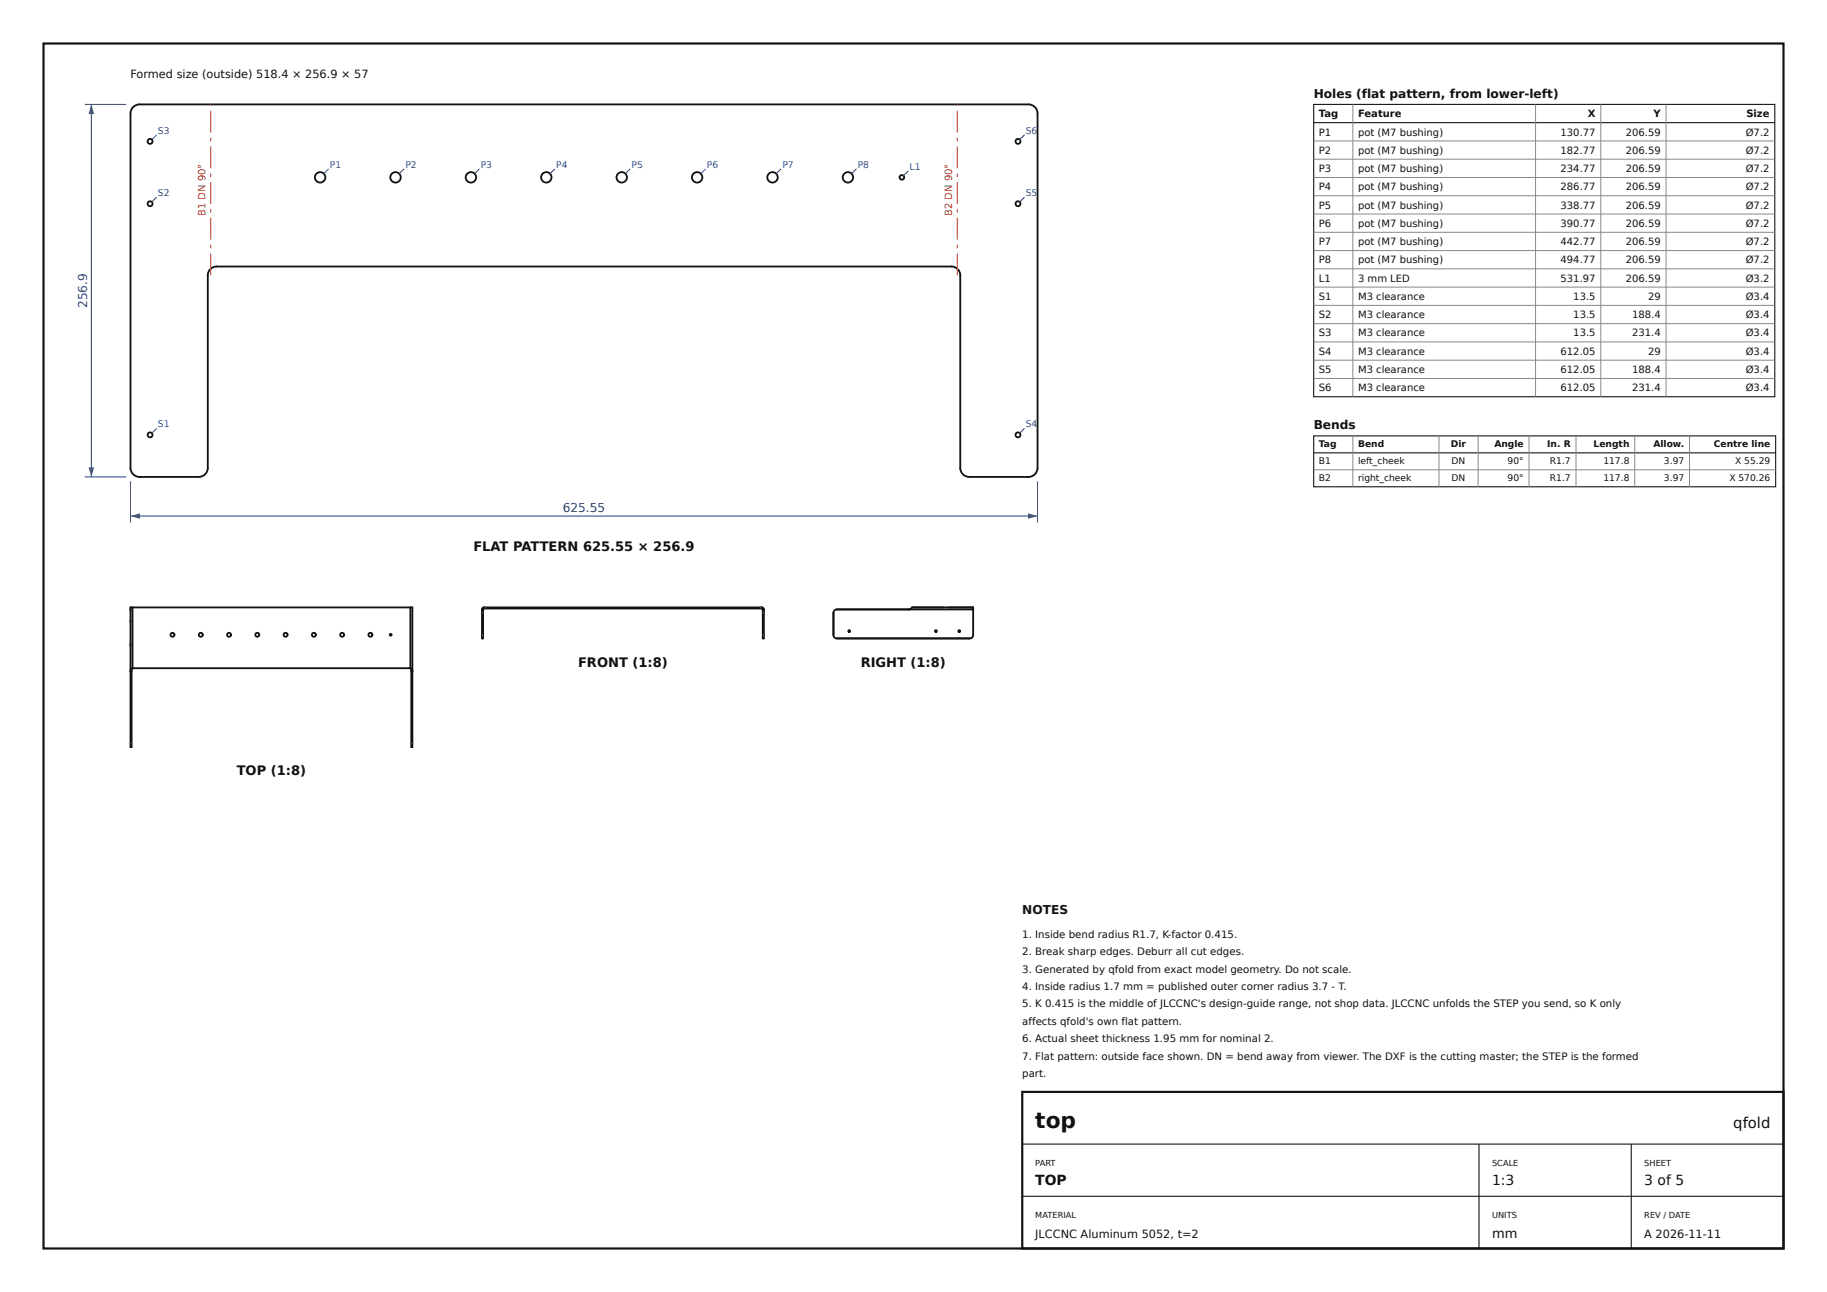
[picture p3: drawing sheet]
<svg xmlns="http://www.w3.org/2000/svg" width="420mm" height="297mm" viewBox="0 0 420 297" stroke-linecap="round" stroke-linejoin="round" font-family="sans-serif">
<defs><g id="words">
<text font-size="5" fill="#111" x="238" y="259.4">top</text>
<text font-size="3.4" fill="#111" x="398.5" y="259.4">qfold</text>
<g font-size="3.2" fill="#111">
<text x="238" y="272.5">TOP</text>
<text x="343" y="272.5">1:3</text>
<text x="378" y="272.5">3 of 5</text>
</g>
<g font-size="3" fill="#111">
<text x="108.8" y="126.6">FLAT PATTERN 625.55 × 256.9</text>
<text x="132.9" y="153.3">FRONT (1:8)</text>
<text x="197.9" y="153.3">RIGHT (1:8)</text>
<text x="54.4" y="178.2">TOP (1:8)</text>
<text x="343" y="284.5">mm</text>
</g>
<g font-size="2.8" fill="#111">
<text x="302" y="22.5">Holes (flat pattern, from lower-left)</text>
<text x="302" y="98.7">Bends</text>
<text x="235" y="210">NOTES</text>
</g>
<g font-size="2.8" fill="#1d3f8f">
<text x="20" y="70.8" transform="rotate(-90 20 70.8)">256.9</text>
<text x="129.4" y="117.6">625.55</text>
</g>
<g font-size="2.6" fill="#111">
<text x="30" y="18">Formed size (outside) 518.4 × 256.9 × 57</text>
<text x="238" y="284.5">JLCCNC Aluminum 5052, t=2</text>
<text x="378" y="284.5">A 2026-11-11</text>
</g>
<g font-size="2.3" fill="#111">
<text x="303.2" y="27">Tag</text>
<text x="312.2" y="27">Feature</text>
<text x="365" y="27">X</text>
<text x="380.1" y="27">Y</text>
<text x="401.5" y="27">Size</text>
<text x="303.2" y="31.1">P1</text>
<text x="303.2" y="35.3">P2</text>
<text x="312.2" y="31.1">pot (M7 bushing)</text>
<text x="312.2" y="35.3">pot (M7 bushing)</text>
<text x="358.8" y="31.1">130.77</text>
<text x="358.8" y="35.3">182.77</text>
<text x="373.8" y="31.1">206.59</text>
<text x="373.8" y="35.3">206.59</text>
<text x="401.3" y="31.1">Ø7.2</text>
<text x="401.3" y="35.3">Ø7.2</text>
<text x="303.2" y="39.5">P3</text>
<text x="312.2" y="39.5">pot (M7 bushing)</text>
<text x="358.8" y="39.5">234.77</text>
<text x="373.8" y="39.5">206.59</text>
<text x="401.3" y="39.5">Ø7.2</text>
<text x="303.2" y="43.8">P4</text>
<text x="303.2" y="48">P5</text>
<text x="312.2" y="43.8">pot (M7 bushing)</text>
<text x="312.2" y="48">pot (M7 bushing)</text>
<text x="358.8" y="43.8">286.77</text>
<text x="358.8" y="48">338.77</text>
<text x="373.8" y="43.8">206.59</text>
<text x="373.8" y="48">206.59</text>
<text x="401.3" y="43.8">Ø7.2</text>
<text x="401.3" y="48">Ø7.2</text>
<text x="303.2" y="52.2">P6</text>
<text x="312.2" y="52.2">pot (M7 bushing)</text>
<text x="358.8" y="52.2">390.77</text>
<text x="373.8" y="52.2">206.59</text>
<text x="401.3" y="52.2">Ø7.2</text>
<text x="303.2" y="56.3">P7</text>
<text x="312.2" y="56.3">pot (M7 bushing)</text>
<text x="358.8" y="56.3">442.77</text>
<text x="373.8" y="56.3">206.59</text>
<text x="401.3" y="56.3">Ø7.2</text>
<text x="303.2" y="60.5">P8</text>
<text x="303.2" y="64.8">L1</text>
<text x="312.2" y="60.5">pot (M7 bushing)</text>
<text x="312.2" y="64.8">3 mm LED</text>
<text x="358.8" y="60.5">494.77</text>
<text x="358.8" y="64.8">531.97</text>
<text x="373.8" y="60.5">206.59</text>
<text x="373.8" y="64.8">206.59</text>
<text x="401.3" y="60.5">Ø7.2</text>
<text x="401.3" y="64.8">Ø3.2</text>
<text x="303.2" y="69">S1</text>
<text x="312.2" y="69">M3 clearance</text>
<text x="361.7" y="69">13.5</text>
<text x="378.9" y="69">29</text>
<text x="401.3" y="69">Ø3.4</text>
<text x="303.2" y="73.2">S2</text>
<text x="303.2" y="77.3">S3</text>
<text x="312.2" y="73.2">M3 clearance</text>
<text x="312.2" y="77.3">M3 clearance</text>
<text x="361.7" y="73.2">13.5</text>
<text x="361.7" y="77.3">13.5</text>
<text x="375.2" y="73.2">188.4</text>
<text x="375.2" y="77.3">231.4</text>
<text x="401.3" y="73.2">Ø3.4</text>
<text x="401.3" y="77.3">Ø3.4</text>
<text x="303.2" y="81.5">S4</text>
<text x="312.2" y="81.5">M3 clearance</text>
<text x="358.8" y="81.5">612.05</text>
<text x="378.9" y="81.5">29</text>
<text x="401.3" y="81.5">Ø3.4</text>
<text x="303.2" y="85.7">S5</text>
<text x="303.2" y="90">S6</text>
<text x="312.2" y="85.7">M3 clearance</text>
<text x="312.2" y="90">M3 clearance</text>
<text x="358.8" y="85.7">612.05</text>
<text x="358.8" y="90">612.05</text>
<text x="375.2" y="85.7">188.4</text>
<text x="375.2" y="90">231.4</text>
<text x="401.3" y="85.7">Ø3.4</text>
<text x="401.3" y="90">Ø3.4</text>
<text x="235" y="215.6">1. Inside bend radius R1.7, K-factor 0.415.</text>
<text x="235" y="219.6">2. Break sharp edges. Deburr all cut edges.</text>
<text x="235" y="223.6">3. Generated by qfold from exact model geometry. Do not scale.</text>
<text x="235" y="227.6">4. Inside radius 1.7 mm = published outer corner radius 3.7 - T.</text>
<text x="235" y="231.6">5. K 0.415 is the middle of JLCCNC's design-guide range, not shop data. JLCCNC unfolds the STEP you send, so K only</text>
<text x="235" y="235.6">affects qfold's own flat pattern.</text>
<text x="235" y="239.6">6. Actual sheet thickness 1.95 mm for nominal 2.</text>
<text x="235" y="243.6">7. Flat pattern: outside face shown. DN = bend away from viewer. The DXF is the cutting master; the STEP is the formed</text>
<text x="235" y="247.6">part.</text>
</g>
<g font-size="2.3" fill="#c0392b">
<text x="47.2" y="49.7" transform="rotate(-90 47.2 49.7)">B1 DN 90°</text>
<text x="218.9" y="49.7" transform="rotate(-90 218.9 49.7)">B2 DN 90°</text>
</g>
<g font-size="2.1" fill="#1d3f8f">
<text x="36.3" y="30.7">S3</text>
<text x="235.8" y="30.7">S6</text>
<text x="75.9" y="38.5">P1</text>
<text x="93.2" y="38.5">P2</text>
<text x="110.5" y="38.5">P3</text>
<text x="127.9" y="38.5">P4</text>
<text x="145.2" y="38.5">P5</text>
<text x="162.5" y="38.5">P6</text>
<text x="179.9" y="38.5">P7</text>
<text x="197.2" y="38.5">P8</text>
<text x="209.1" y="39">L1</text>
<text x="36.3" y="45">S2</text>
<text x="235.8" y="45">S5</text>
<text x="36.3" y="98.2">S1</text>
<text x="235.8" y="98.2">S4</text>
</g>
<g font-size="2.1" fill="#111">
<text x="303.2" y="102.8">Tag</text>
<text x="303.2" y="106.7">B1</text>
<text x="312.2" y="102.8">Bend</text>
<text x="312.2" y="106.7">left_cheek</text>
<text x="333.6" y="102.8">Dir</text>
<text x="333.7" y="106.7">DN</text>
<text x="343.5" y="102.8">Angle</text>
<text x="346.6" y="106.7">90°</text>
<text x="355.7" y="102.8">In. R</text>
<text x="356.3" y="106.7">R1.7</text>
<text x="366.3" y="102.8">Length</text>
<text x="368.6" y="106.7">117.8</text>
<text x="380.1" y="102.8">Allow.</text>
<text x="382.5" y="106.7">3.97</text>
<text x="394" y="102.8">Centre line</text>
<text x="398.9" y="106.7">X 55.29</text>
<text x="303.2" y="110.7">B2</text>
<text x="312.2" y="110.7">right_cheek</text>
<text x="333.7" y="110.7">DN</text>
<text x="346.6" y="110.7">90°</text>
<text x="356.3" y="110.7">R1.7</text>
<text x="368.6" y="110.7">117.8</text>
<text x="382.5" y="110.7">3.97</text>
<text x="397.6" y="110.7">X 570.26</text>
</g>
<g font-size="1.9" fill="#111">
<text x="238" y="268">PART</text>
<text x="343" y="268">SCALE</text>
<text x="378" y="268">SHEET</text>
<text x="238" y="280">MATERIAL</text>
<text x="343" y="280">UNITS</text>
<text x="378" y="280">REV / DATE</text>
</g>
</g></defs>
<path d="M10 10h400v277h-400zM235 251h175v36h-175z" fill="none" stroke="#111" stroke-width=".5"/>
<path d="M235 263h175M235 275h175M340 263v24M375 263v24" fill="none" stroke="#111" stroke-width=".25"/>
<g fill="none" stroke="#111" stroke-width=".42">
<path d="M30.6 24.6l.9-.5 .6-.1h204.3a2.07 2.07 0 0 1 2.1 2.1v81.5a2.07 2.07 0 0 1-2.1 2h-13.6a2.07 2.07 0 0 1-2.1-2v-44.3a2 2 0 0 0-2-2h-168.9a2 2 0 0 0-2 2v44.3a2.07 2.07 0 0 1-2.1 2h-13.6a2.07 2.07 0 0 1-2.1-2v-81.5l.1-.6z"/>
<circle cx="34.5" cy="32.5" r=".57"/>
<circle cx="234" cy="32.5" r=".57"/>
<circle cx="34.5" cy="46.8" r=".57"/>
<circle cx="73.6" cy="40.8" r="1.2"/>
<circle cx="90.9" cy="40.8" r="1.2"/>
<circle cx="108.3" cy="40.8" r="1.2"/>
<circle cx="125.6" cy="40.8" r="1.2"/>
<circle cx="142.9" cy="40.8" r="1.2"/>
<circle cx="160.3" cy="40.8" r="1.2"/>
<circle cx="177.6" cy="40.8" r="1.2"/>
<circle cx="194.9" cy="40.8" r="1.2"/>
<circle cx="207.3" cy="40.8" r=".53"/>
<circle cx="234" cy="46.8" r=".57"/>
<circle cx="34.5" cy="100" r=".57"/>
<circle cx="234" cy="100" r=".57"/>
</g>
<path d="M48.4 63.3v-39.3M220.1 63.3v-39.3" fill="none" stroke="#c0392b" stroke-width=".28" stroke-dasharray="5 1.2 .8 1.2" stroke-linecap="butt"/>
<path d="M30 110.6v9.5M30 118.6h208.5M238.5 110.6v9.5" fill="none" stroke="#1d3f8f" stroke-width=".23"/>
<g fill="#1d3f8f">
<path d="M30 118.6l2.2-.6v1.2z"/>
<path d="M236.3 118l2.2 .6-2.2 .6z"/>
</g>
<path d="M19.5 24h9.5M21 24v85.6M19.5 109.6h9.5" fill="none" stroke="#1d3f8f" stroke-width=".23"/>
<g fill="#1d3f8f">
<path d="M20.4 107.4h1.2l-.6 2.2z"/>
<path d="M21 24l.6 2.2h-1.2z"/>
</g>
<g fill="none" stroke="#1d3f8f" stroke-width=".23">
<path d="M36 31l-1.1 1.1M75.6 38.8l-1.2 1.1M92.9 38.8l-1.1 1.1M110.2 38.8l-1.1 1.1M127.6 38.8l-1.2 1.1M144.9 38.8l-1.1 1.1M162.2 38.8l-1.1 1.1M179.6 38.8l-1.2 1.1M196.9 38.8l-1.1 1.1M208.8 39.3l-1.1 1.1M235.5 31l-1.1 1.1M36 45.3l-1.1 1.1"/>
<path d="M235.5 45.3l-1.1 1.1M36 98.5l-1.1 1.1M235.5 98.5l-1.1 1.1"/>
</g>
<path d="M302 24h106v67.2h-106zM302 28.2h106M302 100.2h106.2v11.7h-106.2zM302 104.1h106.2" fill="none" stroke="#111" stroke-width=".25"/>
<g fill="none" stroke="#888" stroke-width=".23">
<path d="M302 32.4h106M302 36.6h106M311 24v67.2M353 24v67.2M368 24v67.2M383 24v67.2M302 40.8h106M302 45h106M302 49.2h106M302 53.4h106M302 57.6h106M302 61.8h106"/>
<path d="M302 66h106M302 70.2h106M302 74.4h106M302 78.6h106M302 82.8h106M302 87h106M302 108h106.2M311 100.2v11.7M330.8 100.2v11.7M339.8 100.2v11.7M351.5 100.2v11.7M362.3 100.2v11.7"/>
<path d="M375.8 100.2v11.7M388.4 100.2v11.7"/>
</g>
<g fill="none" stroke="#111" stroke-width=".42">
<path d="M30.5 139.6v14.1M94.3 139.6v14.1M111.3 139.9l-.2 .2M111.3 139.6l-.4 .2-.1 .3M111.3 139.6h63.8M111.3 139.9h63.8M111.3 139.6v.3M175.1 139.9l.2 .2M175.1 139.6l.3 .2 .2 .3M175.1 139.6v.3M30.2 154.4v17.3h-.2v-32.1h64.8v32.1h-.2v-17.3M30.5 153.7l-.3 .7"/>
<path d="M30.5 153.7l-.5 .3v.4h.2M30.5 153.7h63.8M94.3 153.7l.3 .7M94.3 153.7l.5 .3v.4h-.2M110.8 140.1v6.7h.3v-6.7M110.8 140.1h.3M175.3 140.1h.3M175.3 140.1v6.7h.3v-6.7M209 140.1l.7-.5h14v6.7l-.4 .3-.4 .2h-30.5l-.5-.2-.3-.4v-5.4l.2-.5 .5-.2h31.4"/>
<circle cx="39.6" cy="145.9" r=".45"/>
<circle cx="46.2" cy="145.9" r=".45"/>
<circle cx="52.7" cy="145.9" r=".45"/>
<circle cx="59.2" cy="145.9" r=".45"/>
<circle cx="65.6" cy="145.9" r=".45"/>
<circle cx="72.2" cy="145.9" r=".45"/>
<circle cx="78.6" cy="145.9" r=".45"/>
<circle cx="85.1" cy="145.9" r=".45"/>
<circle cx="89.8" cy="145.9" r=".2"/>
<circle cx="195.2" cy="145.1" r=".21"/>
<circle cx="215.2" cy="145.1" r=".21"/>
<circle cx="220.5" cy="145.1" r=".21"/>
</g>
<path d="M111.5 139.6v.3M174.9 139.6v.3M110.8 140.9h.3M110.8 146h.3M175.3 140.9h.3M175.3 146h.3M30 171h.2M94.6 171h.2" fill="none" stroke="#9a9a9a" stroke-width=".23"/>
<use href="#words"/>
</svg>
